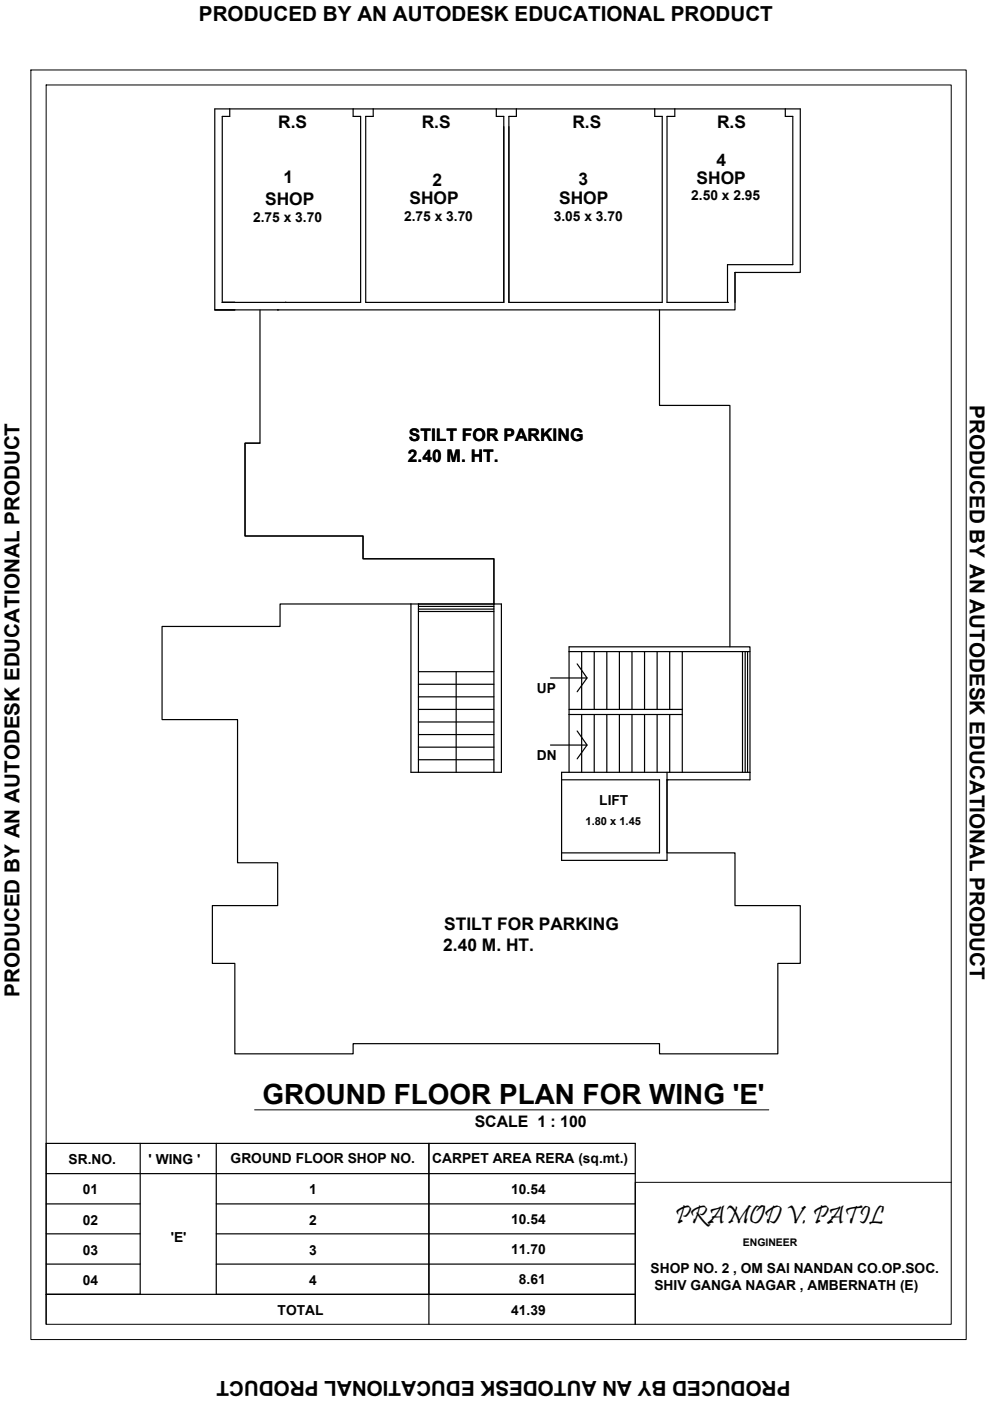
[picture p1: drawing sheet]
<svg xmlns="http://www.w3.org/2000/svg" width="210mm" height="297mm" viewBox="0 0 210 297" stroke-linecap="round" stroke-linejoin="round" font-family="sans-serif">
<defs><g id="words">
<text font-size="5.9" x="55.6" y="234">GROUND FLOOR PLAN FOR WING 'E'</text>
<text font-size="5.5" x="143.1" y="259.4">PRAMOD V. PATIL</text>
<g font-size="4.4">
<text x="42.2" y="4.4">PRODUCED BY AN AUTODESK EDUCATIONAL PRODUCT</text>
<text x="205.6" y="86" transform="rotate(90 205.6 86)">PRODUCED BY AN AUTODESK EDUCATIONAL PRODUCT</text>
<text x="4.1" y="211.4" transform="rotate(-90 4.1 211.4)">PRODUCED BY AN AUTODESK EDUCATIONAL PRODUCT</text>
<text x="167.6" y="292.9" transform="rotate(-180 167.6 292.9)">PRODUCED BY AN AUTODESK EDUCATIONAL PRODUCT</text>
</g>
<g font-size="3.7">
<text x="59" y="27.2">R.S</text>
<text x="89.4" y="27.2">R.S</text>
<text x="121.4" y="27.2">R.S</text>
<text x="152" y="27.2">R.S</text>
<text x="151.9" y="35.2">4</text>
<text x="60.1" y="38.9">1</text>
<text x="91.7" y="39.3">2</text>
<text x="122.7" y="39.3">3</text>
<text x="147.7" y="39">SHOP</text>
<text x="56.2" y="43.5">SHOP</text>
<text x="86.8" y="43.3">SHOP</text>
<text x="118.6" y="43.3">SHOP</text>
<text x="86.7" y="93.5">STILT FOR PARKING</text>
<text x="86.5" y="97.9">2.40 M. HT.</text>
<text x="94.2" y="197.3">STILT FOR PARKING</text>
<text x="94" y="201.7">2.40 M. HT.</text>
</g>
<text font-size="3.4" x="100.7" y="239">SCALE 1 : 100</text>
<g font-size="2.9">
<text x="53.7" y="47">2.75 x 3.70</text>
<text x="85.7" y="46.8">2.75 x 3.70</text>
<text x="117.4" y="46.8">3.05 x 3.70</text>
<text x="146.6" y="42.5">2.50 x 2.95</text>
<text x="113.8" y="146.9">UP</text>
<text x="113.8" y="161.1">DN</text>
<text x="127.1" y="170.7">LIFT</text>
<text x="14.5" y="246.7">SR.NO.</text>
<text x="31.5" y="246.7">' WING '</text>
<text x="48.9" y="246.6">GROUND FLOOR SHOP NO.</text>
<text x="91.6" y="246.6">CARPET AREA RERA (sq.mt.)</text>
<text x="17.5" y="253.2">01</text>
<text x="65.5" y="253.2">1</text>
<text x="108.4" y="253.2">10.54</text>
<text x="17.5" y="259.6">02</text>
<text x="36.2" y="263.4">'E'</text>
<text x="65.5" y="259.6">2</text>
<text x="108.4" y="259.5">10.54</text>
<text x="17.5" y="266">03</text>
<text x="65.5" y="266">3</text>
<text x="108.4" y="265.9">11.70</text>
<text x="137.9" y="269.9">SHOP NO. 2 , OM SAI NANDAN CO.OP.SOC.</text>
<text x="17.5" y="272.4">04</text>
<text x="65.5" y="272.4">4</text>
<text x="110" y="272.3">8.61</text>
<text x="138.7" y="273.4">SHIV GANGA NAGAR , AMBERNATH (E)</text>
<text x="58.9" y="278.8">TOTAL</text>
<text x="108.4" y="278.7">41.39</text>
</g>
<text font-size="2.3" x="124.1" y="174.9">1.80 x 1.45</text>
<text font-size="2.2" x="157.5" y="264.2">ENGINEER</text>
</g></defs>
<!-- layer: BORD -->
<path d="M9.8 248.8h124.9M9.8 255.2h19.9M29.7 242.4v32h-19.9h124.9h-88.8v-32M45.9 255.2h88.8M90.9 242.4v38.4M9.8 261.6h19.9M9.8 268h19.9M45.9 261.6h88.8M45.9 268h88.8M9.8 280.8v-38.4h124.9v38.4" fill="none" stroke="#000" stroke-width=".25"/>
<!-- layer: TEXT 1 -->
<path d="M6.5 14.8h198.4v269.2h-198.4zM9.8 18h191.9v262.8h-191.9zM54 235.3h109M201.7 250.7h-67v30.1" fill="none" stroke="#000" stroke-width=".21"/>
<!-- layer: WALL -->
<g fill="none" stroke="#000" stroke-width=".25">
<path d="M155.8 57.8v7.9h-96.9M155.8 57.8h13.9v-34.7h-3.2v1.6h1.6v31.4h-13.9v8M155.8 57.8h.1M155.8 57.8v6.3M45.5 65.7h4.3M58.9 65.7h.1M60.5 64.1h.1M154.2 64.1h-12.8v-39.4h1.7v-1.6h-4.3v1.6h1.6v39.4h-32.5v-39.4h1.6v-1.6h-4.3v1.6h1.6v39.4h-29.3v-39.4h1.6v-1.6h-4.2v1.6h1.6v39.4h-29.4v-39.4h1.6v-1.6h-3.2v42.6h13.4M154.2 64.1h.1M87.1 128.1h1.6v35.6h-1.6zM104.7 128.1h1.6v35.6h-1.6zM120.7 137.1h38.3v1.1h-38.3z"/>
<path d="M120.7 150.4h24v1.1h-24zM141.4 163.7v18.7h-22.3v-1.6h20.7v-15.5h-20.7v-1.6h39.9v1.6h-17.6"/>
</g>
<!-- layer: win -->
<g fill="none" stroke="#000" stroke-width=".25">
<path d="M48.7 23.1h26.2M79.1 23.1h26.1M109.5 23.1h29.3M143.1 23.1h23.4M88.7 128.1h16M88.7 129.6h16M88.7 129.1h16M88.7 128.6h16M120.7 138.2v12.2M123.3 138.2v12.2M126 138.2v12.2M128.7 138.2v12.2"/>
<path d="M131.3 138.2v12.2M134 138.2v12.2M136.7 138.2v12.2M139.3 138.2v12.2M142 138.2v12.2M144.7 138.2v12.2M157.4 138.2v25.5M158 138.2v25.5M158.5 138.2v25.5M159 138.2v25.5M88.7 142.4h16M88.7 145.1h16"/>
<path d="M88.7 147.7h16M88.7 150.4h16M88.7 153.1h16M88.7 155.7h16M88.7 158.4h16M96.7 142.4v21.3M120.7 151.5v12.2M123.3 151.5v12.2M126 151.5v12.2M128.7 151.5v12.2M131.3 151.5v12.2M134 151.5v12.2"/>
<path d="M136.7 151.5v12.2M139.3 151.5v12.2M142 151.5v12.2M144.7 151.5v12.2M88.7 163.7h16M88.7 161.1h16M119.1 165.3v15.5"/>
</g>
<!-- layer: dim -->
<path d="M116.7 143.7h7.8l-2.1 3M116.7 158h7.8l-2.1 2.9M122.4 140.8l2.1 2.9M122.4 155l2.1 3" fill="none" stroke="#000" stroke-width=".25"/>
<!-- layer: board -->
<path d="M55.1 65.7v28.3h-3.1v19.6h25v4.9h27.7v9.6v-9.6h-27.7v-4.9h-25v-19.6h3.1M139.8 65.7v20.3h15v51.1M87.1 128.1h-27.7v4.7h-25v19.8h16v30.3h8.5v9.1h-13.9v12.3h4.8v19.1h25.1v-2.1h64.9v2.1h25.1v-19.1h4.8v-12.3h-13.9v-11.2h-14.4v-15.5M141.4 165.3h.1" fill="none" stroke="#000" stroke-width=".25"/>
<use href="#words"/>
</svg>
